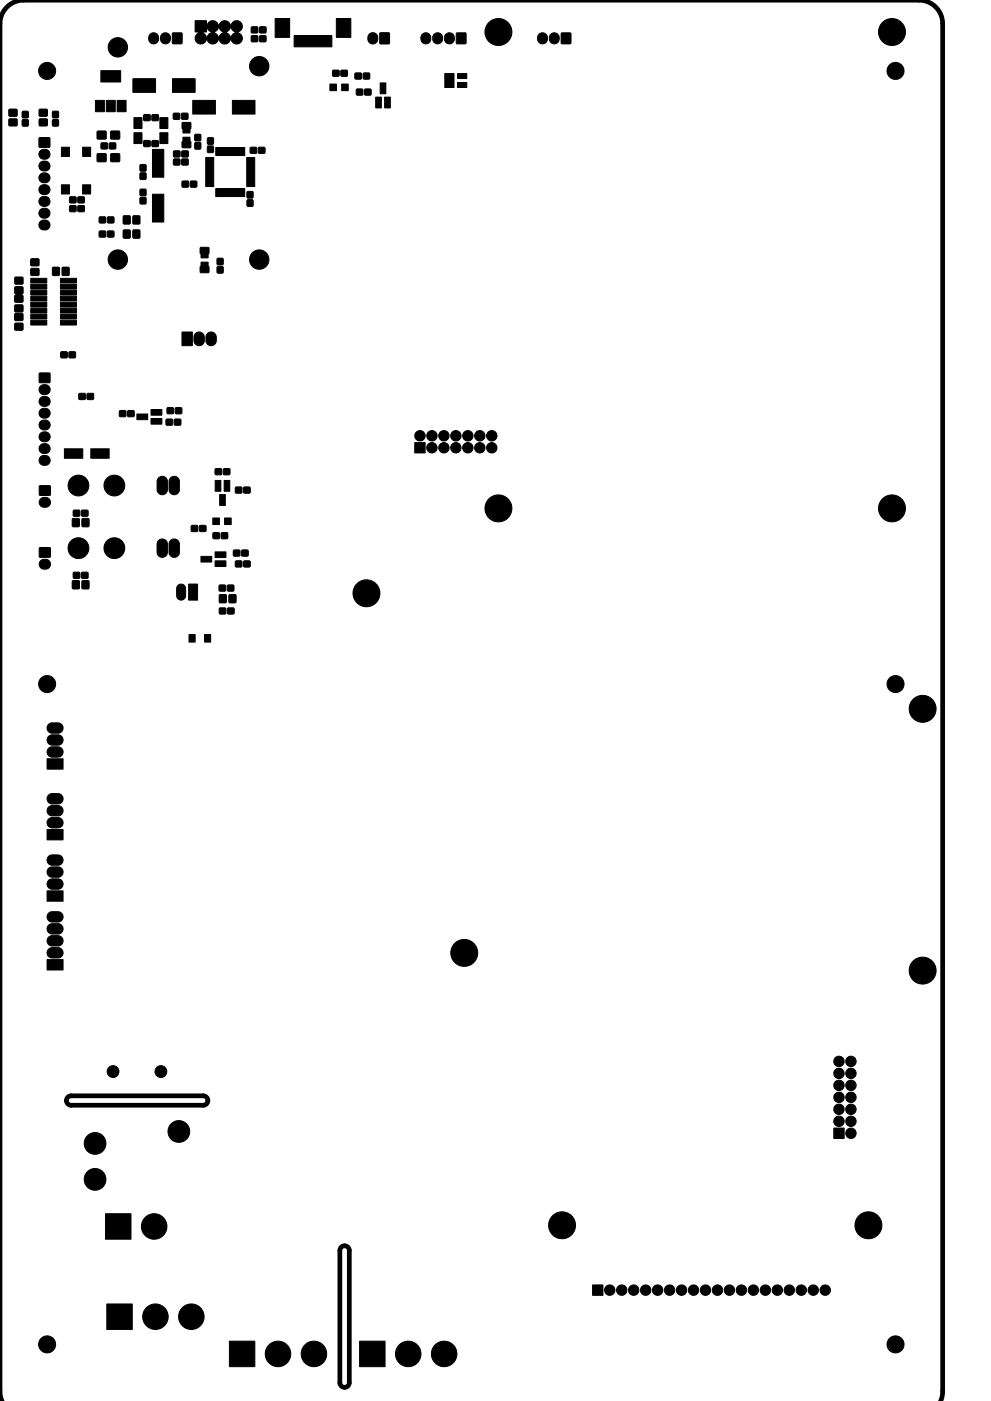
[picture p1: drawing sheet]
<svg xmlns="http://www.w3.org/2000/svg" width="210mm" height="297mm" viewBox="0 0 210 297" stroke-linecap="round" stroke-linejoin="round" font-family="sans-serif">
<path d="M14.4 232.6l.7-.3h28a1 1 0 0 1 1 1 1 1 0 0 1-1 1h-28a1 1 0 0 1-.9-.6 1 1 0 0 1 .2-1.1zM72.4 264.4a1 1 0 0 1 1.1-.2 1 1 0 0 1 .6 .9v28a1 1 0 0 1-1 1 1 1 0 0 1-1-1v-28zM.4 297.1l-.3-1.2-.1-.9v-290a5 5 0 0 1 5-5h190a5 5 0 0 1 5 5v290l-.1 .9-.3 1.2" fill="none" stroke="#000" stroke-width="1"/>
<g fill="#000" stroke="#000" stroke-width=".21">
<path d="M21.4 15h4.2v2.4h-4.2zM28.2 16.7h4.8v2.9h-4.8zM36.6 7h2v2.2h-2zM36.6 16.7h4.8v2.9h-4.8zM41.4 4.4h2.4l.1 .8a1.34 1.34 0 0 1 1.3-.8 1.34 1.34 0 0 1 1.2 .9 1.33 1.33 0 0 1 1.3-.9 1.33 1.33 0 0 1 1.3 .9 1.26 1.26 0 0 1 2.1-.6 1.26 1.26 0 0 1-.6 2.2 1.24 1.24 0 0 1 .5 2.1 1.24 1.24 0 0 1-2.1-.6 1.33 1.33 0 0 1-1.2 .9 1.33 1.33 0 0 1-1.3-.9 1.33 1.33 0 0 1-1.3 .9 1.33 1.33 0 0 1-1.2-.9 1.26 1.26 0 0 1-2.1 .6 1.26 1.26 0 0 1 .4-2.1h.8l.9 1 .6-.8 .4-.3h.5l.6 .5 .4 .6 .6-.8 .4-.3h.5l.6 .5 .5 .6 .4-.6 .6-.5-.6-.4-.4-.6-.5 .6-.6 .4h-.5l-.4-.2-.6-.8-.4 .6-.6 .4h-.5l-1-.8-.1 .1v.7h-.7l-.1 .1-1.6-.1zM53.4 7.6h1.2v1.2h-1.2zM53.4 5.7h1.2v1.2h-1.2zM55.1 7.6h1.3v1.2h-1.3zM55.1 5.7h1.3v1.2h-1.3zM58.4 3.9h3.1v4h-3.1zM62.4 7.5h8v2.4h-8zM70 17.8h1.4v1.4h-1.4z"/>
<path d="M70.6 14.9h1.3v1.2h-1.3zM72.4 14.9h1.3v1.2h-1.3zM72.5 17.8h1.4v1.4h-1.4zM71.4 3.9h3v4h-3zM75.3 15.5h1.3v1.2h-1.3zM75.6 18.9h1.3v1.2h-1.3zM77.1 15.5h1.3v1.2h-1.3zM77.4 18.9h1.3v1.2h-1.3zM78.4 7.2a1.05 1.05 0 0 1 1.1-.2 1.05 1.05 0 0 1 .6 .9v.4a1.05 1.05 0 0 1-1 1 1.05 1.05 0 0 1-1.1-1l.1-.5zM80.7 17.6h1.2v2.3h-1.2zM80.6 7h2v2.3h-2zM94.4 15.6h1.9v3h-1.9z"/>
<path d="M96.9 7h1.9v2.2h-1.9zM97.1 17.5h1.9v1.1h-1.9zM97.1 15.6h1.9v1.1h-1.9zM119.1 7h2v2.2h-2zM1.9 25.3h1.7v1.3h-1.7zM1.9 23.2h1.7v1.4h-1.7zM4.8 25.4h1.2v1.3h-1.2zM4.8 23.6h1.2v1.3h-1.2zM8.6 39.5a1.12 1.12 0 0 1 1.8 .1 1.12 1.12 0 0 1-.7 1.6 1.09 1.09 0 0 1-1.3-.4 1.09 1.09 0 0 1 .2-1.3zM8.6 37a1.12 1.12 0 0 1 1.8 .1 1.12 1.12 0 0 1-.7 1.6 1.09 1.09 0 0 1-1.3-.4 1.09 1.09 0 0 1 .2-1.3zM8.6 34.5a1.12 1.12 0 0 1 1.8 0 1.12 1.12 0 0 1-.6 1.7 1.1 1.1 0 0 1-1.3-.4 1.1 1.1 0 0 1 .1-1.3zM8.6 32a1.12 1.12 0 0 1 1.8 .1 1.12 1.12 0 0 1-.7 1.7 1.09 1.09 0 0 1-1.3-.5 1.09 1.09 0 0 1 .2-1.3z"/>
<path d="M8.4 25.3h1.6v1.3h-1.6zM8.4 23.2h1.6v1.4h-1.6zM8.3 29.2h2.2v2h-2.2zM11.2 25.4h1.2v1.3h-1.2zM11.2 23.6h1.2v1.3h-1.2zM13 31.2h1.7v2h-1.7zM17.5 31.2h1.7v2h-1.7zM20.2 21.3h1.9v2.4h-1.9zM20.6 32.6h1.9v1.6h-1.9zM20.6 27.8h1.9v1.6h-1.9zM21.5 30.3h1.3v1.2h-1.3zM23.2 30.3h1.3v1.2h-1.3z"/>
<path d="M22.5 21.3h1.9v2.4h-1.9zM23.5 32.6h1.9v1.6h-1.9zM23.5 27.8h1.9v1.6h-1.9zM24.8 21.3h2v2.4h-2zM28.4 28.1h1.7v2.3h-1.7zM28.4 24.9h1.7v2.3h-1.7zM29.8 36.7h1.1v1.3h-1.1zM29.8 35h1.1v1.2h-1.1zM30.5 29.8h1.3v1.2h-1.3zM30.5 24.3h1.3v1.2h-1.3zM32.3 29.8h1.3v1.2h-1.3zM32.3 24.3h1.3v1.2h-1.3z"/>
<path d="M32.3 31.7h2.4v5.9h-2.4zM33.9 28.1h1.7v2.3h-1.7zM33.9 24.9h1.7v2.3h-1.7zM36.8 24.1h1.3v1.1h-1.3zM36.8 33.8h1.3v1.1h-1.3zM36.9 32h1.2v1.2h-1.2zM38.6 24.1h1.2v1.1h-1.2zM38.6 33.8h1.3v1.1h-1.3zM38.6 32h1.3v1.2h-1.3zM38.7 38.4h1.3v1.2h-1.3zM38.8 29.1h1.5v.8l.2 .3-.1 1.1h-1.8v-1.1l.2-.3zM38.7 26h1.8v1.1l-.2 .3v.8h-1.5v-.8l-.2-.3z"/>
<path d="M40.4 38.4h1.3v1.2h-1.3zM41.4 30.3h1.2v1.3h-1.2zM41.4 28.5h1.2v1.3h-1.2zM44.1 31h1.1v1.3h-1.1zM44.1 29.3h1.1v1.2h-1.1zM43.6 33.4h1.7v6.1h-1.7zM40.9 21.3h4.8v2.9h-4.8zM45.8 31.3h6.1v1.7h-6.1zM52.3 33.4h1.7v6.1h-1.7zM49.3 21.3h4.8v2.9h-4.8zM53.1 31.3h1.3v1.2h-1.3zM54.9 31.3h1.3v1.2h-1.3z"/>
<path d="M79.7 20.6h1.2v2.3h-1.2zM81.6 20.6h1.2v2.3h-1.2zM3.2 58.8h1.6v1.4h-1.6zM6.6 57h1.6v1.4h-1.6zM6.6 54.9h1.6v1.4h-1.6zM8.6 47a1.13 1.13 0 0 1 1.7 0 1.13 1.13 0 0 1-.4 1.7 1.12 1.12 0 0 1-1.4-.3 1.12 1.12 0 0 1 .1-1.4zM8.6 44.5a1.13 1.13 0 0 1 1.7 0 1.13 1.13 0 0 1-.4 1.7 1.12 1.12 0 0 1-1.4-.3 1.12 1.12 0 0 1 .1-1.4zM8.6 42a1.12 1.12 0 0 1 1.8 .1 1.12 1.12 0 0 1-.7 1.6 1.09 1.09 0 0 1-1.3-.4 1.09 1.09 0 0 1 .2-1.3zM11.2 56.7h1.4v1.7h-1.4zM13.2 56.7h1.4v1.7h-1.4zM13 39.2h1.7v1.9h-1.7zM14.8 43.6h1.3v1.2h-1.3z"/>
<path d="M14.8 41.8h1.3v1.2h-1.3zM16.6 43.6h1.3v1.2h-1.3zM16.6 41.8h1.3v1.2h-1.3zM17.5 39.2h1.7v1.9h-1.7zM21.1 49h1.3v1.2h-1.3zM21.1 46h1.3v1.2h-1.3zM22.8 49h1.3v1.2h-1.3zM22.8 46h1.3v1.2h-1.3zM26.2 48.8h1.4v1.6h-1.4zM26.2 45.8h1.4v1.6h-1.4zM28.2 48.8h1.4v1.6h-1.4zM28.2 45.8h1.4v1.6h-1.4z"/>
<path d="M29.8 41.9h1.1v1.3h-1.1zM29.8 40.2h1.1v1.2h-1.1zM32.3 41.2h2.4v5.9h-2.4zM42.7 55.6h1.5v.7l.2 .3-.1 1.2-1.8-.1v-1.1l.2-.3zM42.5 52.5h1.8l.1 1.1-.2 .3v.8h-1.5v-.8l-.2-.3zM46.1 56.6h1.2v1.2h-1.2zM46.1 54.8h1.2v1.3h-1.2zM45.8 40h6.1v1.7h-6.1zM52.5 42.4h1.1v1.3h-1.1zM52.5 40.7h1.1v1.2h-1.1zM3.2 68.6h1.6v1.4h-1.6zM3.2 66.5h1.6v1.4h-1.6z"/>
<path d="M3.2 64.7h1.6v1.4h-1.6zM3.2 60.9l1.4-.1 .3 .1v1.2l-.3 .3 .3 .4v1.1l-.2 .2h-1.3l-.3-.2v-1.1l.3-.3-.3-.4zM6.5 67.9h3.4v1h-3.4zM6.5 66.6h3.4v1h-3.4zM6.5 65.4h3.4v1h-3.4zM6.5 64.1h3.4v1h-3.4zM6.5 62.8h3.4v1h-3.4zM6.5 61.5h3.4v1h-3.4zM6.5 60.3h3.4v1h-3.4zM6.5 59h3.4v1h-3.4zM8.4 79.1h2.2v2h-2.2zM12.9 74.6h1.3v1.2h-1.3z"/>
<path d="M14.7 74.6h1.3v1.2h-1.3zM12.8 67.9h3.4v1h-3.4zM12.8 66.6h3.4v1h-3.4zM12.8 65.4h3.4v1h-3.4zM12.8 64.1h3.4v1h-3.4zM12.8 62.8h3.4v1h-3.4zM12.8 61.5h3.4v1h-3.4zM12.8 60.3h3.4v1h-3.4zM12.8 59h3.4v1h-3.4zM38.6 70.4h2.2v2.9h-2.2zM41.5 70.7a1.1 1.1 0 0 1 1.1-.2 1.1 1.1 0 0 1 .7 .9v.8a1.1 1.1 0 0 1-1.1 1.1 1.1 1.1 0 0 1-1-1.1v-.9zM44 70.7a1.1 1.1 0 0 1 1.2-.2 1.1 1.1 0 0 1 .7 .9v.8a1.1 1.1 0 0 1-1.1 1.1 1.1 1.1 0 0 1-1.1-1.1v-.9z"/>
<path d="M8.6 96.9a1.12 1.12 0 0 1 1.8 .1 1.12 1.12 0 0 1-.7 1.7 1.09 1.09 0 0 1-1.2-.5 1.09 1.09 0 0 1 .1-1.3zM8.6 94.4a1.12 1.12 0 0 1 1.8 .1 1.12 1.12 0 0 1-.7 1.7 1.09 1.09 0 0 1-1.2-.5 1.09 1.09 0 0 1 .1-1.3zM8.6 91.9a1.12 1.12 0 0 1 1.8 .1 1.12 1.12 0 0 1-.7 1.7 1.09 1.09 0 0 1-1.2-.5 1.09 1.09 0 0 1 .1-1.3zM8.6 89.4a1.12 1.12 0 0 1 1.8 .1 1.12 1.12 0 0 1-.7 1.7 1.09 1.09 0 0 1-1.2-.5 1.09 1.09 0 0 1 .1-1.3zM8.6 86.9a1.12 1.12 0 0 1 1.8 .1 1.12 1.12 0 0 1-.7 1.7 1.09 1.09 0 0 1-1.2-.5 1.09 1.09 0 0 1 .1-1.3zM8.6 84.4a1.13 1.13 0 0 1 1.8 0 1.13 1.13 0 0 1-.5 1.7 1.12 1.12 0 0 1-1.4-.3 1.12 1.12 0 0 1 .1-1.4zM8.6 81.9a1.12 1.12 0 0 1 1.8 .1 1.12 1.12 0 0 1-.7 1.7 1.09 1.09 0 0 1-1.2-.5 1.09 1.09 0 0 1 .1-1.3zM13.7 95.2h3.9v2h-3.9zM16.8 83.5h1.3v1.2h-1.3zM18.5 83.5h1.3v1.2h-1.3zM19.3 95.2h3.9v2h-3.9zM25.4 87.1h1.3v1.2h-1.3z"/>
<path d="M27.1 87.1h1.3v1.2h-1.3zM29 87.8h2.3v1.2h-2.3zM32 88.7h2.3v1.2h-2.3zM32 86.8h2.3v1.2h-2.3zM35.3 88.9h1.3v1.2h-1.3zM35.5 86.5h1.3v1.2h-1.3zM37 88.9h1.3v1.2h-1.3zM37.2 86.5h1.3v1.2h-1.3zM45.7 99.4h1.3v1.2h-1.3zM47.4 99.4h1.3v1.2h-1.3zM88 93.8h2.2v2.2h-2.2zM8.6 118.9l.7-.3a1.08 1.08 0 0 1 1.4 .7 1.08 1.08 0 0 1-.8 1.4h-.2a1.09 1.09 0 0 1-1.2-.5 1.09 1.09 0 0 1 .1-1.3z"/>
<path d="M8.6 105.8l.6-.3a1.11 1.11 0 0 1 1.5 1 1.11 1.11 0 0 1-1.5 1 1.05 1.05 0 0 1-.8-.7 1.05 1.05 0 0 1 .2-1zM8.4 116.1h2.2v2h-2.2zM8.4 103h2.2v2h-2.2zM15.4 110h1.4v1.6h-1.4zM15.6 108.2h1.3v1.2h-1.3zM17.3 108.2h1.3v1.2h-1.3zM17.4 110h1.4v1.6h-1.4zM33.6 114.6a1.1 1.1 0 0 1 1.2-.3 1.1 1.1 0 0 1 .7 1v1.8a1.1 1.1 0 0 1-1.1 1.1 1.1 1.1 0 0 1-1.1-1.1v-1.9zM33.6 101.3a1.1 1.1 0 0 1 1.2-.2 1.1 1.1 0 0 1 .7 .9v1.8a1.1 1.1 0 0 1-1.1 1.1 1.1 1.1 0 0 1-1.1-1.1v-1.9zM36.2 114.6a1.1 1.1 0 0 1 1.2-.3 1.1 1.1 0 0 1 .7 1v1.8a1.1 1.1 0 0 1-1.1 1.1 1.1 1.1 0 0 1-1.1-1.1v-1.9zM36.2 101.3a1.1 1.1 0 0 1 1.2-.2 1.1 1.1 0 0 1 .7 .9v1.8a1.1 1.1 0 0 1-1.1 1.1 1.1 1.1 0 0 1-1.1-1.1v-1.9zM40.6 111.5h1.3v1.1h-1.3z"/>
<path d="M42.4 111.5h1.3v1.1h-1.3zM42.6 118h2.3v1.2h-2.3zM45.2 113h1.3v1.2h-1.3zM45.2 109.8h1.4v1.4h-1.4zM45.7 101.9h1.2v2.3h-1.2zM46.6 104.9h1.2v2.3h-1.2zM45.6 117h2.3v1.2h-2.3zM47 113h1.3v1.2h-1.3zM47.6 101.9h1.2v2.3h-1.2zM47.6 109.8h1.4v1.4h-1.4zM49.6 116.7h1.3v1.2h-1.3zM50 103.3h1.3v1.2h-1.3z"/>
<path d="M50 119h1.3v1.2h-1.3zM51.3 116.7h1.3v1.2h-1.3zM51.7 103.3h1.3v1.2h-1.3zM51.7 119h1.3v1.2h-1.3zM15.4 123.2h1.4v1.6h-1.4zM15.6 121.4h1.3v1.2h-1.3zM17.3 121.4h1.3v1.2h-1.3zM17.4 123.2h1.4v1.6h-1.4zM37.8 124.1a.95 .95 0 0 1 1-.2 .95 .95 0 0 1 .6 .8v1.6a.95 .95 0 0 1-1 .9 .95 .95 0 0 1-.9-.9v-1.7zM40.1 134.5h1.3v1.6h-1.3zM40 123.8h1.9v3.4h-1.9zM43.4 134.5h1.3v1.6h-1.3z"/>
<path d="M46.5 124.1h1.3v1.2h-1.3zM46.6 128.9h1.3v1.2h-1.3zM46.6 126.1h1.4v1.7h-1.4zM45.6 118.9h2.3v1.2h-2.3zM48.3 124.1h1.3v1.2h-1.3zM48.3 128.9h1.3v1.2h-1.3zM48.6 126.1h1.4v1.7h-1.4zM10.3 158.7l.6-.3 1.4-.1a1.1 1.1 0 0 1 1.1 1.1 1.1 1.1 0 0 1-1.1 1.1h-1.3a1.1 1.1 0 0 1-.9-.7 1.1 1.1 0 0 1 .2-1.1zM10.3 156.1l.6-.3h1.4a1.1 1.1 0 0 1 1.1 1.1 1.1 1.1 0 0 1-1.1 1.1h-1.3a1.1 1.1 0 0 1-.9-.7 1.1 1.1 0 0 1 .2-1.2zM10.3 153.6l.6-.3h1.4a1.1 1.1 0 0 1 1.1 1.1 1.1 1.1 0 0 1-1.1 1.1h-1.3a1.1 1.1 0 0 1-.9-.7 1.1 1.1 0 0 1 .2-1.2zM10.3 173.7l.6-.3 1.4-.1a1.1 1.1 0 0 1 1.1 1.1 1.1 1.1 0 0 1-1.1 1.1h-1.3a1.1 1.1 0 0 1-.9-.7 1.1 1.1 0 0 1 .2-1.1zM10.3 171.1l.6-.3h1.4a1.1 1.1 0 0 1 1.1 1.1 1.1 1.1 0 0 1-1.1 1.1h-1.3a1.1 1.1 0 0 1-.9-.7 1.1 1.1 0 0 1 .2-1.2z"/>
<path d="M10.3 168.6l.6-.3h1.4a1.1 1.1 0 0 1 1.1 1.1 1.1 1.1 0 0 1-1.1 1.1h-1.3a1.1 1.1 0 0 1-.9-.7 1.1 1.1 0 0 1 .2-1.2zM10 175.9h3.4v2.2h-3.4zM10 160.9h3.4v2.2h-3.4zM10.3 198.7l.6-.3h1.4a1.1 1.1 0 0 1 1.1 1.1 1.1 1.1 0 0 1-1.1 1.1h-1.3a1.1 1.1 0 0 1-.9-.7 1.1 1.1 0 0 1 .2-1.2zM10.3 196.2l.6-.3 1.4-.1a1.1 1.1 0 0 1 1.1 1.1 1.1 1.1 0 0 1-1.1 1.1h-1.3a1.1 1.1 0 0 1-.9-.7 1.1 1.1 0 0 1 .2-1.1zM10.3 193.6l.6-.3h1.4a1.1 1.1 0 0 1 1.1 1.1 1.1 1.1 0 0 1-1.1 1.1h-1.3a1.1 1.1 0 0 1-.9-.7 1.1 1.1 0 0 1 .2-1.2zM10.3 186.7l.6-.3 1.4-.1a1.1 1.1 0 0 1 1.1 1.1 1.1 1.1 0 0 1-1.1 1.1h-1.3a1.1 1.1 0 0 1-.9-.7 1.1 1.1 0 0 1 .2-1.1zM10.3 184.1l.6-.3h1.4a1.1 1.1 0 0 1 1.1 1.1 1.1 1.1 0 0 1-1.1 1.1h-1.3a1.1 1.1 0 0 1-.9-.7 1.1 1.1 0 0 1 .2-1.2zM10.3 181.6l.6-.3h1.4a1.1 1.1 0 0 1 1.1 1.1 1.1 1.1 0 0 1-1.1 1.1h-1.3a1.1 1.1 0 0 1-.9-.7 1.1 1.1 0 0 1 .2-1.2zM10 188.9h3.4v2.2h-3.4zM10.3 201.2l.6-.3h1.4a1.1 1.1 0 0 1 1.1 1.1 1.1 1.1 0 0 1-1.1 1.1h-1.3a1.1 1.1 0 0 1-.9-.7 1.1 1.1 0 0 1 .2-1.2zM10 203.5h3.4v2.2h-3.4z"/>
<path d="M176.9 239.2h2.2v2.2h-2.2zM22.4 257.3h5.4v5.4h-5.4zM125.7 272.4h2.2v2.2h-2.2zM22.7 276.5h5.4v5.4h-5.4zM48.7 284.4h5.4v5.4h-5.4zM76.3 284.4h5.4v5.4h-5.4z"/>
<circle cx="10" cy="15" r="1.8"/>
<circle cx="25" cy="10" r="2.06"/>
<circle cx="32.6" cy="8.1" r="1.13"/>
<circle cx="35.1" cy="8.1" r="1.13"/>
<circle cx="55" cy="14" r="2.06"/>
<circle cx="90.3" cy="8.1" r="1.13"/>
<circle cx="92.8" cy="8.1" r="1.13"/>
<circle cx="95.3" cy="8.1" r="1.13"/>
<circle cx="105.7" cy="6.8" r="2.86"/>
<circle cx="115.1" cy="8.1" r="1.13"/>
<circle cx="117.6" cy="8.1" r="1.13"/>
<circle cx="189.2" cy="6.8" r="2.86"/>
<circle cx="190" cy="15" r="1.8"/>
<circle cx="25" cy="55" r="2.06"/>
<circle cx="55" cy="55" r="2.06"/>
<circle cx="89.1" cy="92.4" r="1.11"/>
<circle cx="91.6" cy="92.4" r="1.11"/>
<circle cx="91.6" cy="94.9" r="1.1"/>
<circle cx="94.2" cy="92.4" r="1.11"/>
<circle cx="94.2" cy="94.9" r="1.1"/>
<circle cx="96.7" cy="92.4" r="1.11"/>
<circle cx="96.7" cy="94.9" r="1.1"/>
<circle cx="99.3" cy="92.4" r="1.11"/>
<circle cx="99.3" cy="94.9" r="1.1"/>
<circle cx="101.8" cy="92.4" r="1.11"/>
<circle cx="101.8" cy="94.9" r="1.1"/>
<circle cx="104.3" cy="92.4" r="1.11"/>
<circle cx="104.3" cy="94.9" r="1.1"/>
<circle cx="16.6" cy="116.2" r="2.21"/>
<circle cx="16.6" cy="102.9" r="2.21"/>
<circle cx="24.3" cy="102.9" r="2.21"/>
<circle cx="24.3" cy="116.2" r="2.21"/>
<circle cx="105.7" cy="107.8" r="2.86"/>
<circle cx="189.2" cy="107.8" r="2.86"/>
<circle cx="77.7" cy="125.8" r="2.86"/>
<circle cx="10" cy="145" r="1.81"/>
<circle cx="190" cy="145" r="1.81"/>
<circle cx="195.8" cy="150.3" r="2.86"/>
<circle cx="98.5" cy="202" r="2.86"/>
<circle cx="195.8" cy="205.8" r="2.86"/>
<circle cx="24" cy="227.2" r="1.26"/>
<circle cx="34.1" cy="227.2" r="1.26"/>
<circle cx="37.9" cy="239.9" r="2.31"/>
<circle cx="178" cy="227.6" r="1.11"/>
<circle cx="178" cy="235.2" r="1.11"/>
<circle cx="178" cy="232.7" r="1.11"/>
<circle cx="178" cy="230.1" r="1.11"/>
<circle cx="178" cy="225" r="1.11"/>
<circle cx="178" cy="237.7" r="1.1"/>
<circle cx="180.5" cy="227.6" r="1.11"/>
<circle cx="180.5" cy="225" r="1.11"/>
<circle cx="180.5" cy="235.2" r="1.11"/>
<circle cx="180.5" cy="232.7" r="1.11"/>
<circle cx="180.5" cy="230.1" r="1.11"/>
<circle cx="180.5" cy="237.7" r="1.1"/>
<circle cx="20.2" cy="250.1" r="2.31"/>
<circle cx="20.2" cy="242.4" r="2.31"/>
<circle cx="119.2" cy="259.8" r="2.86"/>
<circle cx="180.5" cy="240.3" r="1.1"/>
<circle cx="184.2" cy="259.8" r="2.86"/>
<circle cx="32.7" cy="260" r="2.71"/>
<circle cx="33" cy="279.2" r="2.71"/>
<circle cx="40.6" cy="279.2" r="2.71"/>
<circle cx="129.4" cy="273.5" r="1.11"/>
<circle cx="131.9" cy="273.5" r="1.11"/>
<circle cx="134.4" cy="273.5" r="1.11"/>
<circle cx="137" cy="273.5" r="1.11"/>
<circle cx="139.5" cy="273.5" r="1.11"/>
<circle cx="142.1" cy="273.5" r="1.11"/>
<circle cx="144.6" cy="273.5" r="1.11"/>
<circle cx="147.1" cy="273.5" r="1.11"/>
<circle cx="149.7" cy="273.5" r="1.11"/>
<circle cx="152.2" cy="273.5" r="1.11"/>
<circle cx="154.8" cy="273.5" r="1.11"/>
<circle cx="157.3" cy="273.5" r="1.11"/>
<circle cx="159.8" cy="273.5" r="1.11"/>
<circle cx="162.4" cy="273.5" r="1.11"/>
<circle cx="164.9" cy="273.5" r="1.11"/>
<circle cx="167.5" cy="273.5" r="1.11"/>
<circle cx="170" cy="273.5" r="1.11"/>
<circle cx="172.5" cy="273.5" r="1.11"/>
<circle cx="175.1" cy="273.5" r="1.11"/>
<circle cx="10" cy="285" r="1.81"/>
<circle cx="59" cy="287.1" r="2.71"/>
<circle cx="66.6" cy="287.1" r="2.71"/>
<circle cx="86.6" cy="287.1" r="2.71"/>
<circle cx="94.2" cy="287.1" r="2.71"/>
<circle cx="190" cy="285" r="1.81"/>
</g>
</svg>
